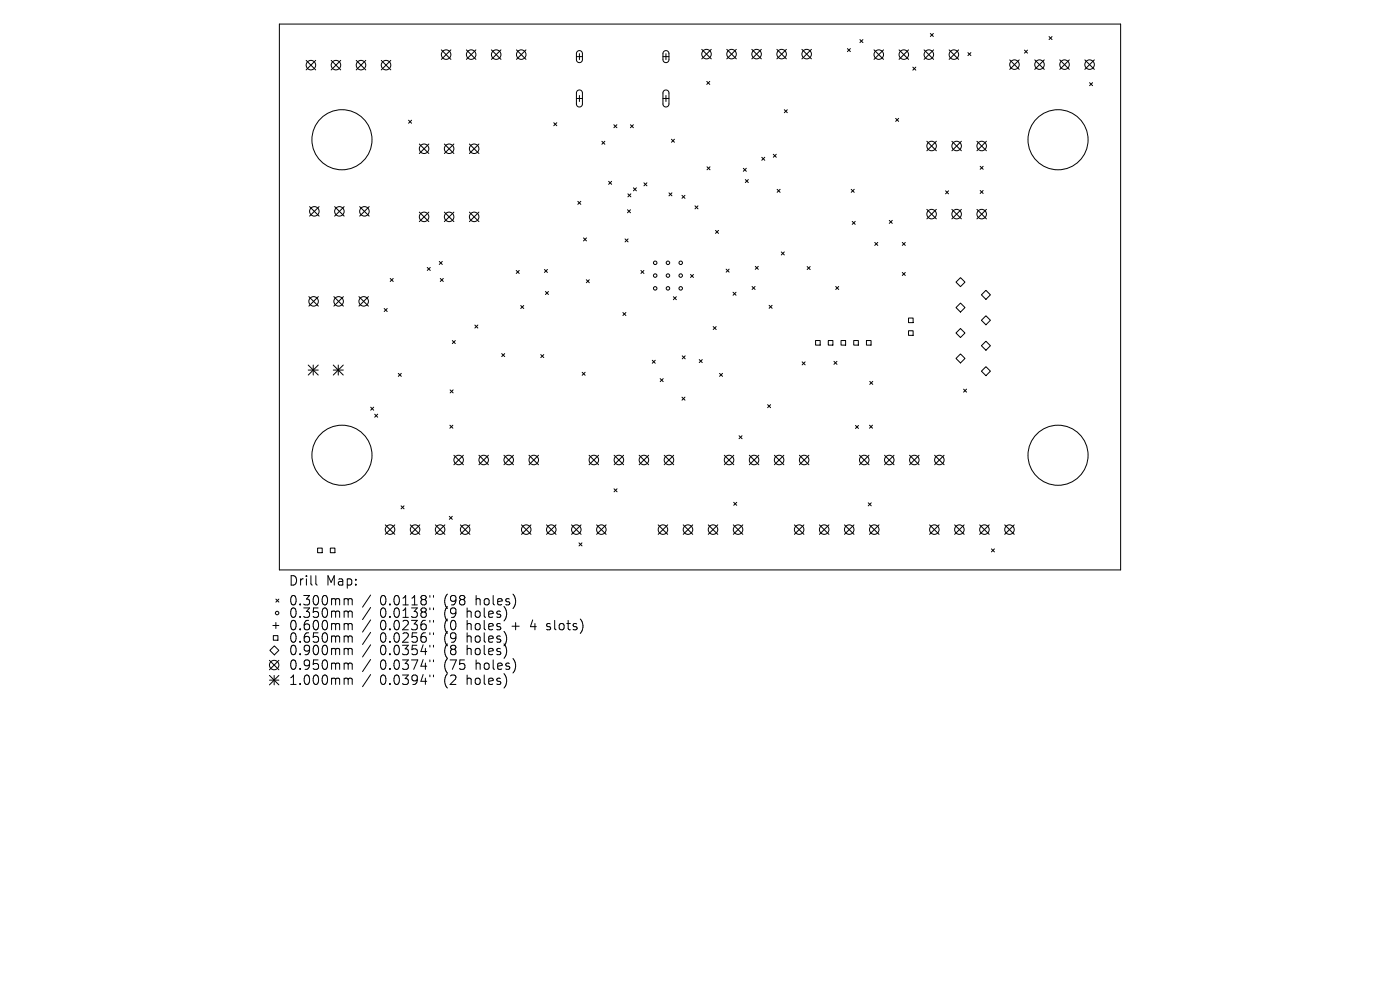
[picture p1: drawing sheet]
<svg xmlns="http://www.w3.org/2000/svg" width="297mm" height="210mm" viewBox="0 0 297 210" stroke-linecap="round" stroke-linejoin="round" font-family="sans-serif">
<defs><g id="words">
<g font-size="2.8">
<text x="61.2" y="124.5">Drill</text>
<text x="69.2" y="124.5">Map:</text>
<text x="61.2" y="128.7">0.300mm</text>
<text x="61.2" y="131.3">0.350mm</text>
<text x="80.6" y="128.7">0.0118&quot;</text>
<text x="80.6" y="131.3">0.0138&quot;</text>
<text x="94.3" y="128.7">(98</text>
<text x="94.3" y="131.3">(9</text>
<text x="99.3" y="131.3">holes)</text>
<text x="101.2" y="128.7">holes)</text>
<text x="61.2" y="134">0.600mm</text>
<text x="61.2" y="136.6">0.650mm</text>
<text x="80.6" y="134">0.0236&quot;</text>
<text x="80.6" y="136.6">0.0256&quot;</text>
<text x="94.3" y="134">(0</text>
<text x="94.3" y="136.6">(9</text>
<text x="99.3" y="134">holes</text>
<text x="99.3" y="136.6">holes)</text>
<text x="109" y="134">+</text>
<text x="113.2" y="134">4</text>
<text x="116.8" y="134">slots)</text>
<text x="61.2" y="139.3">0.900mm</text>
<text x="61.2" y="142.4">0.950mm</text>
<text x="80.6" y="139.3">0.0354&quot;</text>
<text x="80.6" y="142.4">0.0374&quot;</text>
<text x="94.3" y="139.3">(8</text>
<text x="94.3" y="142.4">(75</text>
<text x="99.3" y="139.3">holes)</text>
<text x="101.2" y="142.4">holes)</text>
<text x="61.2" y="145.6">1.000mm</text>
<text x="80.6" y="145.6">0.0394&quot;</text>
<text x="94.3" y="145.6">(2</text>
<text x="99.3" y="145.6">holes)</text>
</g>
</g></defs>
<g fill="none" stroke="#000" stroke-width=".21">
<path d="M59.3 5.1h178.4v115.8h-178.4zM65 12.8l2 2M67 12.8l-2 2M70.3 12.8l2 2M72.3 12.8l-2 2M75.6 12.8l2 2M77.6 12.8l-2 2M80.9 12.8l2 2M82.9 12.8l-2 2M93.6 10.6l2.1 2M95.7 10.6l-2.1 2M98.9 10.6l2.1 2"/>
<path d="M101 10.6l-2.1 2M104.3 10.6l2 2M106.3 10.6l-2 2M109.6 10.6l2 2M111.6 10.6l-2 2M122.3 12h1.3M122.5 10.9l.6-.1 .4 .4v1.6l-.4 .5-.5-.1-.3-.4v-1.5zM122.5 19.3l.6-.2 .4 .5v2.6l-.1 .3-.4 .2-.4-.1-.3-.4v-2.5zM122.9 11.4v1.2M140.6 12h1.3M140.8 10.9l.6-.1 .5 .4v1.6l-.5 .5-.4-.1-.3-.4-.1-1.5zM140.8 19.3l.6-.2 .5 .5v2.6l-.2 .3-.3 .2-.5-.1-.3-.4v-2.5z"/>
<path d="M141.3 11.4v1.2M148.9 10.5l2 2M149.9 17.3l.7 .6M150.6 17.3l-.7 .6M150.9 10.5l-2 2M154.2 10.5l2 2M156.2 10.5l-2 2M159.5 10.5l2 2M161.5 10.5l-2 2M164.8 10.5l2 2M166.8 10.5l-2 2M170.1 10.5l2 2"/>
<path d="M172.1 10.5l-2 2M179.8 10.3l.6 .6M180.4 10.3l-.6 .6M182.4 8.4l.7 .6M183.1 8.4l-.7 .6M185.4 10.6l2 2M187.4 10.6l-2 2M190.7 10.6l2 2M192.7 10.6l-2 2M193.6 14.2l.7 .7M194.3 14.2l-.7 .7M196 10.6l2.1 2"/>
<path d="M197.4 7.1l.6 .6M198 7.1l-.6 .6M198.1 10.6l-2.1 2M201.4 10.6l2 2M203.4 10.6l-2 2M205.3 11.2l.7 .6M206 11.2l-.7 .6M214.2 12.7l2 2M216.2 12.7l-2 2M217.3 10.6l.7 .7M218 10.6l-.7 .7M219.5 12.7l2 2"/>
<path d="M221.5 12.7l-2 2M222.5 7.8l.7 .6M223.2 7.8l-.7 .6M224.8 12.7l2 2M226.8 12.7l-2 2M230.1 12.7l2.1 2M231.1 17.5l.7 .7M231.8 17.5l-.7 .7M232.2 12.7l-2.1 2M86.7 25.5l.6 .6M87.3 25.5l-.6 .6M89 30.5l2 2.1"/>
<path d="M91 30.5l-2 2.1M94.3 30.5l2 2.1M96.3 30.5l-2 2.1M99.6 30.5l2 2.1M101.6 30.5l-2 2.1M117.5 26l.6 .7M118.1 26l-.6 .7M122.3 20.9h1.3M122.9 20.3v1.2M127.7 30l.6 .6M128.3 30l-.6 .6M129.1 38.5l.7 .6"/>
<path d="M129.8 38.5l-.7 .6M130.2 26.5l.7 .6M130.9 26.5l-.7 .6M133.7 26.5l.7 .6M134.4 26.5l-.7 .6M134.4 39.8l.6 .7M135 39.8l-.6 .7M136.6 38.8l.6 .6M137.2 38.8l-.6 .6M140.6 20.9h1.3M141.3 20.3v1.2M142.4 29.5l.7 .7"/>
<path d="M143.1 29.5l-.7 .7M150 35.4l.6 .6M150.6 35.4l-.6 .6M157.7 35.7l.6 .6M158.1 38.1l.7 .6M158.3 35.7l-.6 .6M158.8 38.1l-.7 .6M161.6 33.4l.6 .6M162.2 33.4l-.6 .6M164 32.7l.7 .7M164.7 32.7l-.7 .7M166.4 23.3l.6 .6"/>
<path d="M167 23.3l-.6 .6M190 25.1l.6 .6M190.6 25.1l-.6 .6M196.6 30l2 2M198.6 30l-2 2M201.9 30l2.1 2M204 30l-2.1 2M207.2 30l2.1 2M207.9 35.3l.7 .6M208.6 35.3l-.7 .6M209.3 30l-2.1 2M65.7 43.8l2 2"/>
<path d="M67.7 43.8l-2 2M71 43.8l2 2M73 43.8l-2 2M76.3 43.8l2 2M78.3 43.8l-2 2M82.8 59.1l.6 .6M83.4 59.1l-.6 .6M89 45l2 2M90.6 56.7l.7 .7M91 45l-2 2M91.3 56.7l-.7 .7M93.2 55.5l.6 .6"/>
<path d="M93.4 59.1l.6 .6M93.8 55.5l-.6 .6M94 59.1l-.6 .6M94.3 45l2 2M96.3 45l-2 2M99.6 45l2 2M101.6 45l-2 2M109.5 57.4l.7 .6M110.2 57.4l-.7 .6M115.5 57.2l.6 .6M116.1 57.2l-.6 .6M122.6 42.7l.6 .6"/>
<path d="M123.2 42.7l-.6 .6M123.8 50.5l.6 .6M124.4 59.3l.6 .7M124.4 50.5l-.6 .6M125 59.3l-.6 .7M132.6 50.7l.6 .6M133.1 44.5l.7 .6M133.2 41.1l.6 .7M133.2 50.7l-.6 .6M133.8 44.5l-.7 .6M133.8 41.1l-.6 .7M136 57.4l.6 .6"/>
<path d="M136.6 57.4l-.6 .6M141.9 40.9l.7 .6M142.6 40.9l-.7 .6M144.7 41.4l.6 .7M145.3 41.4l-.6 .7M146.5 58.2l.6 .7M147.1 58.2l-.6 .7M147.4 43.7l.7 .6M148.1 43.7l-.7 .6M151.8 48.9l.6 .6M152.4 48.9l-.6 .6M154 57.1l.7 .6"/>
<path d="M154.7 57.1l-.7 .6M160.2 56.5l.7 .6M160.9 56.5l-.7 .6M164.9 40.2l.6 .6M165.5 40.2l-.6 .6M165.7 53.4l.7 .7M166.4 53.4l-.7 .7M171.2 56.5l.7 .7M171.9 56.5l-.7 .7M180.6 40.2l.6 .6M180.8 47l.6 .6M181.2 40.2l-.6 .6"/>
<path d="M181.4 47l-.6 .6M185.6 51.4l.6 .7M186.2 51.4l-.6 .7M188.7 46.7l.6 .7M189.3 46.7l-.6 .7M191.4 51.4l.7 .7M191.4 57.8l.7 .6M192.1 51.4l-.7 .7M192.1 57.8l-.7 .6M196.6 44.4l2 2M198.6 44.4l-2 2M200.6 40.5l.6 .6"/>
<path d="M201.2 40.5l-.6 .6M201.9 44.4l2.1 2M202.8 59.8l1-.9 .9 .9-.9 1zM204 44.4l-2.1 2M207.2 44.4l2.1 2M207.9 40.4l.7 .6M208.6 40.4l-.7 .6M209.3 44.4l-2.1 2M65.4 77.4l2.1 2.2M65.4 78.5h2.1M65.5 62.9l2 2M66.5 77.4v2.2"/>
<path d="M67.5 77.4l-2.1 2.2M67.5 62.9l-2 2M70.7 78.5h2.1M70.7 77.4l2.1 2.2M70.8 62.9l2 2M71.8 77.4v2.2M72.8 77.4l-2.1 2.2M72.8 62.9l-2 2M76.1 62.9l2.1 2M78.2 62.9l-2.1 2M81.5 65.4l.6 .7M82.1 65.4l-.6 .7"/>
<path d="M84.5 79.2l.6 .6M85.1 79.2l-.6 .6M96 72.2l.6 .7M96.6 72.2l-.6 .7M100.7 69l.7 .6M101.4 69l-.7 .6M106.4 75l.7 .6M107.1 75l-.7 .6M110.5 64.8l.6 .6M111.1 64.8l-.6 .6M114.7 75.2l.7 .7M115.4 75.2l-.7 .7"/>
<path d="M115.7 61.8l.7 .7M116.4 61.8l-.7 .7M123.5 79l.6 .6M124.1 79l-.6 .6M132.1 66.3l.7 .6M132.8 66.3l-.7 .6M138.4 76.4l.6 .7M139 76.4l-.6 .7M142.8 62.9l.7 .7M143.5 62.9l-.7 .7M144.7 75.5l.7 .6M145.4 75.5l-.7 .6"/>
<path d="M148.3 76.3l.7 .6M149 76.3l-.7 .6M151.3 69.3l.6 .6M151.9 69.3l-.6 .6M152.6 79.2l.7 .6M153.3 79.2l-.7 .6M155.5 62l.6 .6M156.1 62l-.6 .6M159.5 60.8l.7 .6M160.2 60.8l-.7 .6M163.2 64.8l.6 .6M163.8 64.8l-.6 .6"/>
<path d="M170.2 76.8l.6 .6M170.8 76.8l-.6 .6M173 72.2h1v1h-1zM175.7 72.2h1v1h-1zM176.9 76.7l.7 .6M177.3 60.8l.6 .6M177.6 76.7l-.7 .6M177.9 60.8l-.6 .6M178.4 72.2h1v1h-1zM181.1 72.2h1v1h-1zM183.8 72.2h1v1h-1zM192.7 67.5h1v.9h-1z"/>
<path d="M192.7 70.2h1v.9h-1zM202.8 65.2l1-.9 .9 .9-.9 1zM202.8 70.6l1-.9 .9 .9-.9 1zM202.8 76l1-.9 .9 .9-.9 1zM208.2 73.3l1-.9 .9 .9-.9 1zM209.2 61.6l.9 .9-.9 1-1-1zM209.2 67l.9 .9-.9 1-1-1zM209.2 77.8l.9 .9-.9 1-1-1zM78.6 86.4l.7 .6M79.3 86.4l-.7 .6M79.5 87.9l.6 .6M80.1 87.9l-.6 .6"/>
<path d="M95.4 90.2l.7 .6M95.5 82.7l.6 .6M96.1 90.2l-.7 .6M96.1 82.7l-.6 .6M96.3 96.6l2 2M98.3 96.6l-2 2M101.6 96.6l2 2M103.6 96.6l-2 2M106.9 96.6l2 2M108.9 96.6l-2 2M112.2 96.6l2 2M114.2 96.6l-2 2"/>
<path d="M125 96.6l2 2M127 96.6l-2 2M130.3 96.6l2 2M132.3 96.6l-2 2M135.6 96.6l2 2M137.6 96.6l-2 2M140.1 80.3l.6 .7M140.7 80.3l-.6 .7M140.9 96.6l2 2M142.9 96.6l-2 2M144.7 84.2l.6 .7M145.3 84.2l-.6 .7"/>
<path d="M153.7 96.6l2 2M155.7 96.6l-2 2M156.8 92.4l.6 .7M157.4 92.4l-.6 .7M159 96.6l2 2M161 96.6l-2 2M162.8 85.8l.7 .7M163.5 85.8l-.7 .7M164.3 96.6l2 2M166.3 96.6l-2 2M169.6 96.6l2 2M171.6 96.6l-2 2"/>
<path d="M181.5 90.3l.6 .6M182.1 90.3l-.6 .6M182.3 96.6l2.1 2M184.4 96.6l-2.1 2M184.5 90.2l.6 .6M184.5 80.9l.7 .6M185.1 90.2l-.6 .6M185.2 80.9l-.7 .6M187.6 96.6l2.1 2M189.7 96.6l-2.1 2M193 96.6l2 2M195 96.6l-2 2"/>
<path d="M198.3 96.6l2 2M200.3 96.6l-2 2M204.4 82.5l.7 .7M205.1 82.5l-.7 .7M67.4 116.3h1v.9h-1zM70.1 116.3h1v.9h-1zM81.7 111.3l2.1 2.1M83.8 111.3l-2.1 2.1M85.1 107.3l.6 .6M85.7 107.3l-.6 .6M87 111.3l2.1 2.1M89.1 111.3l-2.1 2.1"/>
<path d="M92.4 111.3l2 2.1M94.4 111.3l-2 2.1M95.3 109.5l.7 .7M96 109.5l-.7 .7M97.7 111.3l2 2.1M99.7 111.3l-2 2.1M110.6 111.3l2 2.1M112.6 111.3l-2 2.1M115.9 111.3l2.1 2.1M118 111.3l-2.1 2.1M121.3 111.3l2 2.1M122.8 115.2l.7 .6"/>
<path d="M123.3 111.3l-2 2.1M123.5 115.2l-.7 .6M126.6 111.3l2 2.1M128.6 111.3l-2 2.1M130.3 103.7l.6 .6M130.9 103.7l-.6 .6M139.6 111.3l2 2.1M141.6 111.3l-2 2.1M144.9 111.3l2.1 2.1M147 111.3l-2.1 2.1M150.3 111.3l2 2.1M152.3 111.3l-2 2.1"/>
<path d="M155.6 111.3l2 2.1M155.7 106.6l.6 .6M156.3 106.6l-.6 .6M157.6 111.3l-2 2.1M168.5 111.3l2 2.1M170.5 111.3l-2 2.1M173.8 111.3l2.1 2.1M175.9 111.3l-2.1 2.1M179.1 111.3l2.1 2.1M181.2 111.3l-2.1 2.1M184.2 106.7l.6 .6M184.5 111.3l2 2.1"/>
<path d="M184.8 106.7l-.6 .6M186.5 111.3l-2 2.1M197.2 111.3l2 2.1M199.2 111.3l-2 2.1M202.5 111.3l2 2.1M204.5 111.3l-2 2.1M207.8 111.3l2 2.1M209.8 111.3l-2 2.1M210.3 116.4l.7 .7M211 116.4l-.7 .7M213.1 111.3l2.1 2.1M215.2 111.3l-2.1 2.1"/>
<path d="M57.9 132.7h1.3M58 134.8h1v1h-1zM58.2 137l1 1-1 .9-1-.9zM58.5 127.1l.7 .6M58.5 132v1.3M59.2 127.1l-.7 .6M67 122.1v1.7l.3 .3M73.3 127l.5 .1 .1 .2M73.3 129.6l.5 .1 .1 .2M73.3 132.3h.3l.3 .3M73.3 134.9l.5 .1 .1 .2M73.3 137.5l.5 .1 .1 .2"/>
<path d="M73.9 127.3l.2-.3 .5 .1 .1 1.2M73.9 127.3v1M73.9 129.9v1.1M73.9 132.6v1M73.9 135.2v1M73.9 137.8v1.1M73.9 129.9l.2-.3 .5 .1 .1 1.3M73.9 132.6l.2-.3 .5 .1 .1 1.2M73.9 135.2l.2-.3 .5 .1 .1 1.2M73.9 137.8l.2-.3 .5 .1 .1 1.3M78.6 126.2l-1.7 2.6M78.6 128.9l-1.7 2.5"/>
<path d="M78.6 131.5l-1.7 2.6M78.6 134.1l-1.7 2.6M78.6 136.8l-1.7 2.6M78.6 139.9l-1.7 2.6M91.2 126.3v.4M91.2 129v.3M91.2 131.6v.4M91.2 134.2v.4M91.2 136.9v.4M91.2 140v.4M92 126.3v.4M92 129v.3"/>
<path d="M92 131.6v.4M92 134.2v.4M92 136.9v.4M92 140v.4M116 133.5l.1 .1M116.1 132.4v.4M57.2 140.1l2 2M57.2 143.3l2 2M57.2 144.3h2M58.2 143.3v2M59.2 140.1l-2 2M59.2 143.3l-2 2"/>
<path d="M73.3 140.7h.3l.3 .2M73.3 143.9l.5 .1 .1 .1M73.9 140.9v1.1M73.9 144.1v1.1M73.9 140.9l.2-.2 .5 .1 .1 1.2M73.9 144.1l.2-.2 .5 .1 .1 1.2M78.6 143.1l-1.7 2.6M91.2 143.2v.4M92 143.2v.4"/>
<circle cx="66" cy="13.8" r="1.01"/>
<circle cx="71.3" cy="13.8" r="1.01"/>
<circle cx="76.6" cy="13.8" r="1.01"/>
<circle cx="81.9" cy="13.8" r="1.01"/>
<circle cx="94.6" cy="11.6" r="1.01"/>
<circle cx="100" cy="11.6" r="1.01"/>
<circle cx="105.3" cy="11.6" r="1.01"/>
<circle cx="110.6" cy="11.6" r="1.01"/>
<circle cx="149.9" cy="11.5" r="1.01"/>
<circle cx="155.2" cy="11.5" r="1.01"/>
<circle cx="160.5" cy="11.5" r="1.01"/>
<circle cx="165.8" cy="11.5" r="1.01"/>
<circle cx="171.1" cy="11.5" r="1.01"/>
<circle cx="186.4" cy="11.6" r="1.01"/>
<circle cx="191.7" cy="11.6" r="1.01"/>
<circle cx="197" cy="11.6" r="1.01"/>
<circle cx="202.4" cy="11.6" r="1.01"/>
<circle cx="215.2" cy="13.7" r="1.01"/>
<circle cx="220.5" cy="13.7" r="1.01"/>
<circle cx="225.8" cy="13.7" r="1.01"/>
<circle cx="231.1" cy="13.7" r="1.01"/>
<circle cx="72.5" cy="29.6" r="6.4"/>
<circle cx="90" cy="31.6" r="1.01"/>
<circle cx="95.3" cy="31.6" r="1.01"/>
<circle cx="100.6" cy="31.6" r="1.01"/>
<circle cx="197.6" cy="31" r="1.01"/>
<circle cx="202.9" cy="31" r="1.01"/>
<circle cx="208.3" cy="31" r="1.01"/>
<circle cx="224.5" cy="29.6" r="6.4"/>
<circle cx="66.7" cy="44.8" r="1.01"/>
<circle cx="72" cy="44.8" r="1.01"/>
<circle cx="77.3" cy="44.8" r="1.01"/>
<circle cx="90" cy="46" r="1.01"/>
<circle cx="95.3" cy="46" r="1.01"/>
<circle cx="100.6" cy="46" r="1.01"/>
<circle cx="139" cy="58.5" r=".37"/>
<circle cx="139" cy="55.8" r=".37"/>
<circle cx="141.7" cy="55.8" r=".37"/>
<circle cx="141.7" cy="58.5" r=".37"/>
<circle cx="144.4" cy="58.5" r=".37"/>
<circle cx="144.4" cy="55.8" r=".37"/>
<circle cx="197.6" cy="45.4" r="1.01"/>
<circle cx="202.9" cy="45.4" r="1.01"/>
<circle cx="208.3" cy="45.4" r="1.01"/>
<circle cx="66.5" cy="63.9" r="1.01"/>
<circle cx="71.8" cy="63.9" r="1.01"/>
<circle cx="77.2" cy="63.9" r="1.01"/>
<circle cx="139" cy="61.2" r=".37"/>
<circle cx="141.7" cy="61.2" r=".37"/>
<circle cx="144.4" cy="61.2" r=".37"/>
<circle cx="72.5" cy="96.6" r="6.4"/>
<circle cx="97.3" cy="97.6" r="1.01"/>
<circle cx="102.6" cy="97.6" r="1.01"/>
<circle cx="107.9" cy="97.6" r="1.01"/>
<circle cx="113.2" cy="97.6" r="1.01"/>
<circle cx="126" cy="97.6" r="1.01"/>
<circle cx="131.3" cy="97.6" r="1.01"/>
<circle cx="136.6" cy="97.6" r="1.01"/>
<circle cx="141.9" cy="97.6" r="1.01"/>
<circle cx="154.7" cy="97.6" r="1.01"/>
<circle cx="160" cy="97.6" r="1.01"/>
<circle cx="165.3" cy="97.6" r="1.01"/>
<circle cx="170.6" cy="97.6" r="1.01"/>
<circle cx="183.3" cy="97.6" r="1.01"/>
<circle cx="188.7" cy="97.6" r="1.01"/>
<circle cx="194" cy="97.6" r="1.01"/>
<circle cx="199.3" cy="97.6" r="1.01"/>
<circle cx="224.5" cy="96.6" r="6.4"/>
<circle cx="82.7" cy="112.3" r="1.01"/>
<circle cx="88.1" cy="112.3" r="1.01"/>
<circle cx="93.4" cy="112.3" r="1.01"/>
<circle cx="98.7" cy="112.3" r="1.01"/>
<circle cx="111.6" cy="112.3" r="1.01"/>
<circle cx="117" cy="112.3" r="1.01"/>
<circle cx="122.3" cy="112.3" r="1.01"/>
<circle cx="127.6" cy="112.3" r="1.01"/>
<circle cx="140.6" cy="112.3" r="1.01"/>
<circle cx="146" cy="112.3" r="1.01"/>
<circle cx="151.3" cy="112.3" r="1.01"/>
<circle cx="156.6" cy="112.3" r="1.01"/>
<circle cx="169.5" cy="112.3" r="1.01"/>
<circle cx="174.8" cy="112.3" r="1.01"/>
<circle cx="180.2" cy="112.3" r="1.01"/>
<circle cx="185.5" cy="112.3" r="1.01"/>
<circle cx="198.2" cy="112.3" r="1.01"/>
<circle cx="203.5" cy="112.3" r="1.01"/>
<circle cx="208.8" cy="112.3" r="1.01"/>
<circle cx="214.2" cy="112.3" r="1.01"/>
<circle cx="58.8" cy="130" r=".37"/>
<circle cx="58.2" cy="141.1" r="1"/>
</g>
<use href="#words"/>
</svg>
